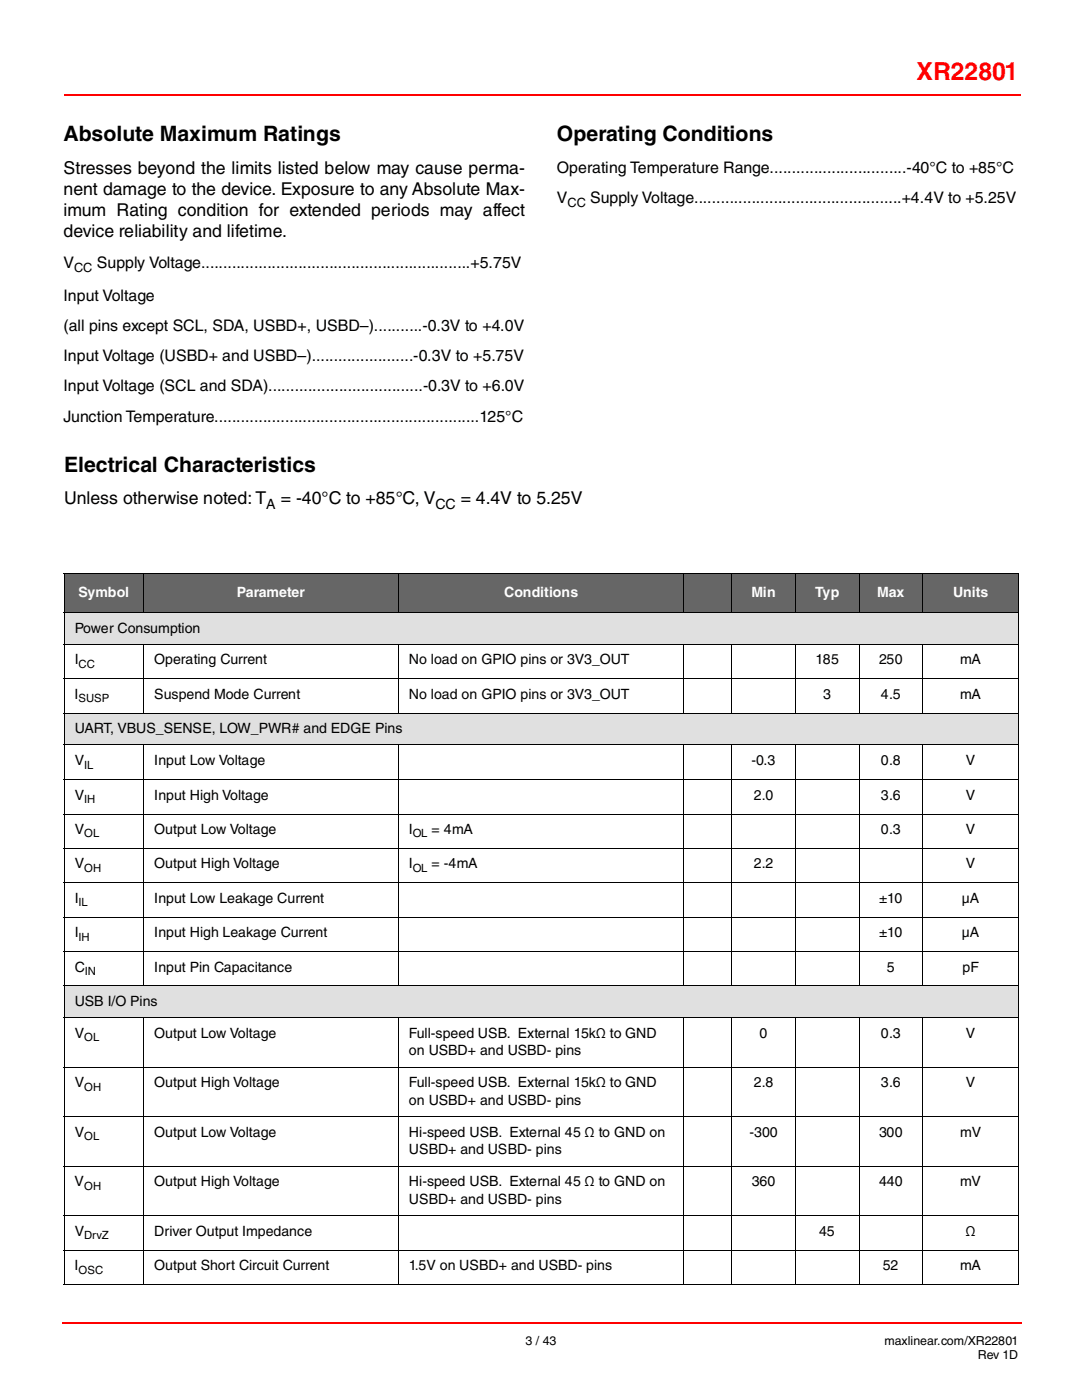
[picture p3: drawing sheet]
<svg xmlns="http://www.w3.org/2000/svg" width="216mm" height="279mm" viewBox="0 0 216 279" stroke-linecap="round" stroke-linejoin="round" font-family="sans-serif">
<defs><g id="words">
<text font-size="4.9" fill="#f00" x="182.9" y="16">XR22801</text>
<g font-size="4.2">
<text x="12.7" y="28.1">Absolute Maximum Ratings</text>
<text x="111.1" y="28.1">Operating Conditions</text>
<text x="12.8" y="94.1">Electrical Characteristics</text>
</g>
<g font-size="3.5">
<text x="12.7" y="34.7">Stresses beyond the limits listed below may cause perma-</text>
<text x="12.7" y="38.9">nent damage to the device. Exposure to any Absolute Max-</text>
<text x="12.7" y="43.2">imum Rating condition for extended periods may affect</text>
<text x="12.7" y="47.4">device reliability and lifetime.</text>
<text x="12.8" y="100.7">Unless otherwise noted: T</text>
<text x="56" y="100.7">= -40°C to +85°C, V</text>
<text x="92" y="100.7">= 4.4V to 5.25V</text>
</g>
<g font-size="3.2">
<text x="111.1" y="34.5">Operating Temperature Range...............................-40°C to +85°C</text>
<text x="111.1" y="40.5">V</text>
<text x="117.7" y="40.5">Supply Voltage...............................................+4.4V to +5.25V</text>
<text x="12.7" y="53.5">V</text>
<text x="19.3" y="53.5">Supply Voltage.............................................................+5.75V</text>
<text x="12.7" y="60.1">Input Voltage</text>
<text x="12.7" y="66.1">(all pins except SCL, SDA, USBD+, USBD–)...........-0.3V to +4.0V</text>
<text x="12.7" y="72.1">Input Voltage (USBD+ and USBD–).......................-0.3V to +5.75V</text>
<text x="12.7" y="78.1">Input Voltage (SCL and SDA)...................................-0.3V to +6.0V</text>
<text x="12.7" y="84.3">Junction Temperature............................................................125°C</text>
</g>
<g font-size="2.8">
<text x="53.1" y="101.6">A</text>
<text x="86.9" y="101.6">CC</text>
<text x="14.9" y="126.3">Power Consumption</text>
<text x="14.9" y="132.6">I</text>
<text x="30.8" y="132.6">Operating Current</text>
<text x="81.6" y="132.6">No load on GPIO pins or 3V3_OUT</text>
<text x="162.8" y="132.6">185</text>
<text x="175.4" y="132.6">250</text>
<text x="191.6" y="132.6">mA</text>
<text x="14.9" y="139.5">I</text>
<text x="30.8" y="139.5">Suspend Mode Current</text>
<text x="81.6" y="139.5">No load on GPIO pins or 3V3_OUT</text>
<text x="164.3" y="139.5">3</text>
<text x="175.8" y="139.5">4.5</text>
<text x="191.6" y="139.5">mA</text>
<text x="14.9" y="146.3">UART, VBUS_SENSE, LOW_PWR# and EDGE Pins</text>
<text x="14.9" y="152.7">V</text>
<text x="30.8" y="152.7">Input Low Voltage</text>
<text x="149.9" y="152.7">-0.3</text>
<text x="175.8" y="152.7">0.8</text>
<text x="192.8" y="152.7">V</text>
<text x="14.9" y="159.6">V</text>
<text x="30.8" y="159.6">Input High Voltage</text>
<text x="150.4" y="159.6">2.0</text>
<text x="175.8" y="159.6">3.6</text>
<text x="192.8" y="159.6">V</text>
<text x="14.9" y="166.4">V</text>
<text x="30.8" y="166.4">Output Low Voltage</text>
<text x="81.6" y="166.4">I</text>
<text x="86.1" y="166.4">= 4mA</text>
<text x="175.8" y="166.4">0.3</text>
<text x="192.8" y="166.4">V</text>
<text x="14.9" y="173.3">V</text>
<text x="30.8" y="173.3">Output High Voltage</text>
<text x="81.6" y="173.3">I</text>
<text x="86.1" y="173.3">= -4mA</text>
<text x="150.4" y="173.3">2.2</text>
<text x="192.8" y="173.3">V</text>
<text x="14.9" y="180.2">I</text>
<text x="30.8" y="180.2">Input Low Leakage Current</text>
<text x="175.4" y="180.2">±10</text>
<text x="191.9" y="180.2">μA</text>
<text x="14.9" y="187">I</text>
<text x="30.8" y="187">Input High Leakage Current</text>
<text x="175.4" y="187">±10</text>
<text x="191.9" y="187">μA</text>
<text x="14.9" y="193.9">C</text>
<text x="30.8" y="193.9">Input Pin Capacitance</text>
<text x="177" y="193.9">5</text>
<text x="192" y="193.9">pF</text>
<text x="14.9" y="200.8">USB I/O Pins</text>
<text x="14.9" y="207.1">V</text>
<text x="30.8" y="207.1">Output Low Voltage</text>
<text x="81.6" y="207.1">Full-speed USB. External 15kΩ to GND</text>
<text x="151.6" y="207.1">0</text>
<text x="175.8" y="207.1">0.3</text>
<text x="192.8" y="207.1">V</text>
<text x="81.6" y="210.6">on USBD+ and USBD- pins</text>
<text x="14.9" y="217">V</text>
<text x="30.8" y="217">Output High Voltage</text>
<text x="81.6" y="217">Full-speed USB. External 15kΩ to GND</text>
<text x="81.6" y="220.5">on USBD+ and USBD- pins</text>
<text x="150.4" y="217">2.8</text>
<text x="175.8" y="217">3.6</text>
<text x="192.8" y="217">V</text>
<text x="14.9" y="226.9">V</text>
<text x="30.8" y="226.9">Output Low Voltage</text>
<text x="81.6" y="226.9">Hi-speed USB. External 45 Ω to GND on</text>
<text x="149.5" y="226.9">-300</text>
<text x="175.4" y="226.9">300</text>
<text x="191.6" y="226.9">mV</text>
<text x="81.6" y="230.4">USBD+ and USBD- pins</text>
<text x="14.9" y="236.7">V</text>
<text x="30.8" y="236.7">Output High Voltage</text>
<text x="81.6" y="236.7">Hi-speed USB. External 45 Ω to GND on</text>
<text x="150" y="236.7">360</text>
<text x="175.4" y="236.7">440</text>
<text x="191.6" y="236.7">mV</text>
<text x="81.6" y="240.3">USBD+ and USBD- pins</text>
<text x="14.9" y="246.6">V</text>
<text x="30.8" y="246.6">Driver Output Impedance</text>
<text x="163.5" y="246.6">45</text>
<text x="192.7" y="246.6">Ω</text>
<text x="14.9" y="253.5">I</text>
<text x="30.8" y="253.5">Output Short Circuit Current</text>
<text x="81.6" y="253.5">1.5V on USBD+ and USBD- pins</text>
<text x="176.2" y="253.5">52</text>
<text x="191.6" y="253.5">mA</text>
</g>
<g font-size="2.8" fill="#fff">
<text x="15.7" y="119.2">Symbol</text>
<text x="47.3" y="119.2">Parameter</text>
<text x="100.6" y="119.2">Conditions</text>
<text x="149.9" y="119.2">Min</text>
<text x="162.6" y="119.2">Typ</text>
<text x="175" y="119.2">Max</text>
<text x="190.2" y="119.2">Units</text>
</g>
<g font-size="2.5">
<text x="113.2" y="41.3">CC</text>
<text x="14.8" y="54.3">CC</text>
<text x="104.9" y="268.5">3 / 43</text>
<text x="176.5" y="268.5">maxlinear.com/XR22801</text>
<text x="195.1" y="271.3">Rev 1D</text>
</g>
<g font-size="2.3">
<text x="15.7" y="133.3">CC</text>
<text x="15.7" y="140.2">SUSP</text>
<text x="16.8" y="153.4">IL</text>
<text x="16.8" y="160.3">IH</text>
<text x="16.8" y="167.1">OL</text>
<text x="82.4" y="167.1">OL</text>
<text x="16.8" y="174">OH</text>
<text x="82.4" y="174">OL</text>
<text x="15.7" y="180.9">IL</text>
<text x="15.7" y="187.7">IH</text>
<text x="16.9" y="194.6">IN</text>
<text x="16.8" y="207.8">OL</text>
<text x="16.8" y="217.7">OH</text>
<text x="16.8" y="227.6">OL</text>
<text x="16.8" y="237.5">OH</text>
<text x="16.8" y="247.3">DrvZ</text>
<text x="15.7" y="254.2">OSC</text>
</g>
</g></defs>
<path d="M12.8 19h190.8" fill="none" stroke="#f00" stroke-width=".34"/>
<g fill="#f00">
<path d="M12.4 263.9h.1v.3h-.1z"/>
<path d="M203.7 263.9h.2v.3h-.2z"/>
</g>
<path d="M12.5 264.1h191.2" fill="none" stroke="#f00" stroke-width=".34"/>
<g fill="#666">
<path d="M12.8 114.5h15.9v7.8h-15.9z"/>
<path d="M28.7 114.5h50.8v7.8h-50.8z"/>
<path d="M79.5 114.5h57v7.8h-57z"/>
<path d="M136.5 114.5h9.5v7.8h-9.5z"/>
<path d="M146 114.5h12.7v7.8h-12.7z"/>
<path d="M158.7 114.5h12.7v7.8h-12.7z"/>
<path d="M171.4 114.5h12.7v7.8h-12.7z"/>
<path d="M184.1 114.5h19.2v7.8h-19.2z"/>
</g>
<g fill="#e0e0e0">
<path d="M12.8 122.3h190.5v6.3h-190.5z"/>
<path d="M12.8 142.3h190.5v6.4h-190.5z"/>
<path d="M12.8 196.8h190.5v6.3h-190.5z"/>
</g>
<g fill="none" stroke="#000" stroke-width=".2">
<path d="M12.7 114.5h190.7M12.8 114.5v141.8M28.7 114.4v7.9M79.5 114.4v7.9M136.5 114.4v7.9M146 114.4v7.9M158.7 114.4v7.9M171.4 114.4v7.9M184.1 114.4v7.9M203.3 114.5v141.8M12.7 122.3h190.7M12.7 128.6h190.7"/>
<path d="M12.7 135.5h190.7M28.7 128.5v13.9M79.5 128.5v13.9M136.5 128.5v13.9M146 128.5v13.9M158.7 128.5v13.9M171.4 128.5v13.9M184.1 128.5v13.9M12.7 142.3h190.7M12.7 148.7h190.7M12.7 155.5h190.7M28.7 148.6v48.2"/>
<path d="M79.5 148.6v48.2M136.5 148.6v48.2M146 148.6v48.2M158.7 148.6v48.2M171.4 148.6v48.2M184.1 148.6v48.2M12.7 162.5h190.7M12.7 169.3h190.7M12.7 176.2h190.7M12.7 183h190.7M12.7 189.9h190.7M12.7 196.8h190.7"/>
<path d="M12.7 203.1h190.7M12.7 213h190.7M28.7 203v53.4M79.5 203v53.4M136.5 203v53.4M146 203v53.4M158.7 203v53.4M171.4 203v53.4M184.1 203v53.4M12.7 222.8h190.7M12.7 232.7h190.7M12.7 242.6h190.7"/>
<path d="M12.7 249.5h190.7M12.7 256.4h190.7"/>
</g>
<use href="#words"/>
</svg>
